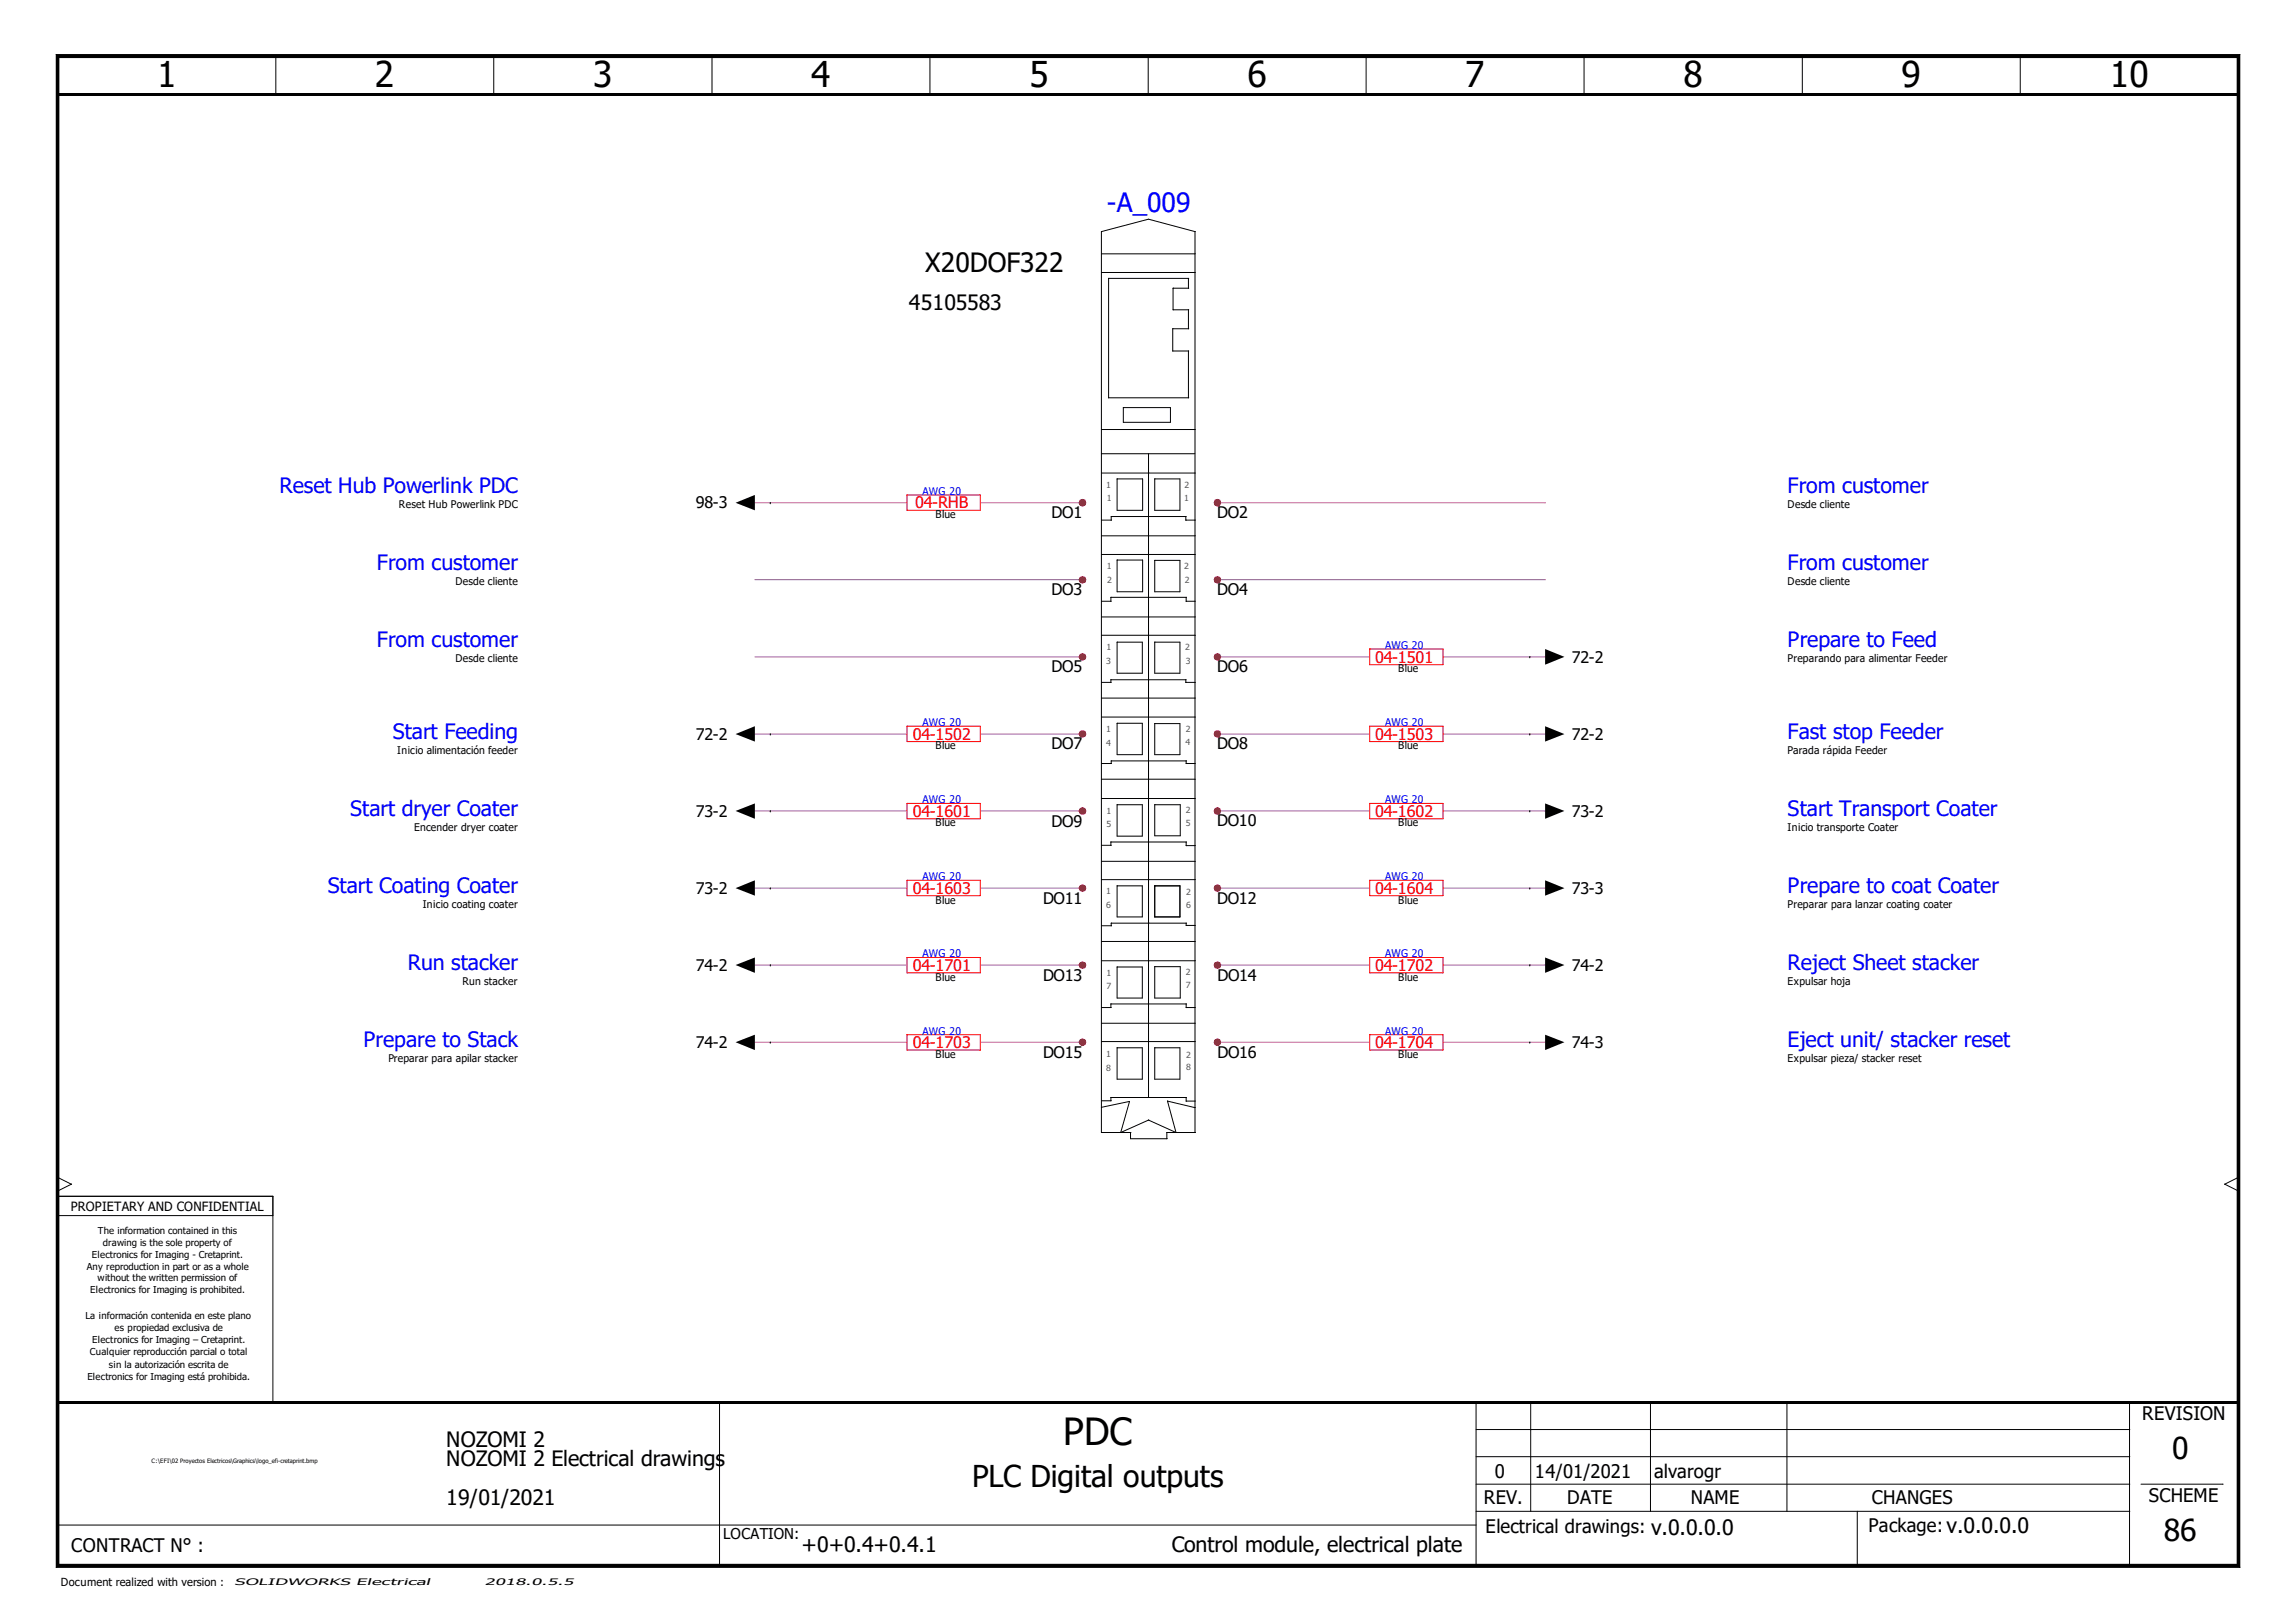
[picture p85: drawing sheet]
<svg xmlns="http://www.w3.org/2000/svg" width="297mm" height="210mm" viewBox="0 0 297 210" stroke-linecap="round" stroke-linejoin="round" font-family="sans-serif">
<defs><g id="words">
<text font-size="4.8" x="137.5" y="187">PDC</text>
<g font-size="4.6">
<text x="20.3" y="11.3">1</text>
<text x="48.5" y="11.3">2</text>
<text x="76.7" y="11.3">3</text>
<text x="104.9" y="11.3">4</text>
<text x="133.2" y="11.3">5</text>
<text x="161.4" y="11.3">6</text>
<text x="189.6" y="11.3">7</text>
<text x="217.8" y="11.3">8</text>
<text x="246" y="11.3">9</text>
<text x="273" y="11.3">10</text>
</g>
<g font-size="3.9">
<text x="281" y="188.8">0</text>
<text x="125.8" y="192.4">PLC Digital outputs</text>
<text x="279.9" y="199.4">86</text>
</g>
<text font-size="3.4" fill="#00f" x="143.2" y="27.4">-A_009</text>
<text font-size="3.4" x="119.7" y="35.1">X20DOF322</text>
<g font-size="2.7">
<text x="117.6" y="40.1">45105583</text>
<text x="57.7" y="187.2">NOZOMI 2</text>
<text x="57.7" y="189.7">NOZOMI 2 Electrical drawings</text>
<text x="57.7" y="194.7">19/01/2021</text>
<text x="103.7" y="200.9">+0+0.4+0.4.1</text>
<text x="151.6" y="200.9">Control module, electrical plate</text>
</g>
<g font-size="2.7" fill="#00f">
<text x="36.1" y="63.8">Reset Hub Powerlink PDC</text>
<text x="231.3" y="63.8">From customer</text>
<text x="48.8" y="73.7">From customer</text>
<text x="231.3" y="73.7">From customer</text>
<text x="48.8" y="83.7">From customer</text>
<text x="231.3" y="83.7">Prepare to Feed</text>
<text x="50.8" y="95.6">Start Feeding</text>
<text x="231.3" y="95.6">Fast stop Feeder</text>
<text x="45.3" y="105.5">Start dryer Coater</text>
<text x="231.3" y="105.5">Start Transport Coater</text>
<text x="42.4" y="115.5">Start Coating Coater</text>
<text x="231.3" y="115.5">Prepare to coat Coater</text>
<text x="52.7" y="125.5">Run stacker</text>
<text x="231.3" y="125.5">Reject Sheet stacker</text>
<text x="47" y="135.5">Prepare to Stack</text>
<text x="231.3" y="135.5">Eject unit/ stacker reset</text>
</g>
<g font-size="2.4">
<text x="277.2" y="183.8">REVISION</text>
<text x="193.4" y="191.3">0</text>
<text x="198.6" y="191.3">14/01/2021</text>
<text x="214" y="191.3">alvarogr</text>
<text x="192" y="194.7">REV.</text>
<text x="202.7" y="194.7">DATE</text>
<text x="218.7" y="194.7">NAME</text>
<text x="242.1" y="194.7">CHANGES</text>
<text x="278" y="194.4">SCHEME</text>
<text x="9.2" y="200.9">CONTRACT N° :</text>
<text x="192.2" y="198.3">Electrical drawings: v.0.0.0.0</text>
<text x="241.7" y="198.2">Package:v.0.0.0.0</text>
</g>
<g font-size="2.1">
<text x="90" y="65.8">98-3</text>
<text x="136.1" y="67.1">DO1</text>
<text x="157.5" y="67.1">DO2</text>
<text x="136.1" y="77">DO3</text>
<text x="157.5" y="77">DO4</text>
<text x="136.1" y="87">DO5</text>
<text x="157.5" y="87">DO6</text>
<text x="203.4" y="85.8">72-2</text>
<text x="90" y="95.7">72-2</text>
<text x="203.4" y="95.7">72-2</text>
<text x="136.1" y="97">DO7</text>
<text x="157.5" y="97">DO8</text>
<text x="90" y="105.7">73-2</text>
<text x="136.1" y="107">DO9</text>
<text x="157.5" y="106.9">DO10</text>
<text x="203.4" y="105.7">73-2</text>
<text x="90" y="115.7">73-2</text>
<text x="135" y="116.9">DO11</text>
<text x="157.5" y="116.9">DO12</text>
<text x="203.4" y="115.7">73-3</text>
<text x="90" y="125.6">74-2</text>
<text x="203.4" y="125.6">74-2</text>
<text x="135" y="126.9">DO13</text>
<text x="157.5" y="126.9">DO14</text>
<text x="90" y="135.6">74-2</text>
<text x="135" y="136.9">DO15</text>
<text x="157.5" y="136.9">DO16</text>
<text x="203.4" y="135.6">74-3</text>
</g>
<g font-size="2.1" fill="#f00">
<text x="118.4" y="65.8">04-RHB</text>
<text x="177.9" y="85.8">04-1501</text>
<text x="118.1" y="95.7">04-1502</text>
<text x="177.9" y="95.7">04-1503</text>
<text x="118.1" y="105.7">04-1601</text>
<text x="177.9" y="105.7">04-1602</text>
<text x="118.1" y="115.7">04-1603</text>
<text x="177.9" y="115.7">04-1604</text>
<text x="118.1" y="125.6">04-1701</text>
<text x="177.9" y="125.6">04-1702</text>
<text x="118.1" y="135.6">04-1703</text>
<text x="177.9" y="135.6">04-1704</text>
</g>
<text font-size="1.9" x="93.6" y="199.2">LOCATION:</text>
<text font-size="1.6" x="9.2" y="156.7">PROPIETARY AND CONFIDENTIAL</text>
<g font-size="1.4">
<text x="51.6" y="65.7">Reset Hub Powerlink PDC</text>
<text x="231.3" y="65.7">Desde cliente</text>
<text x="121" y="67.1">Blue</text>
<text x="58.9" y="75.7">Desde cliente</text>
<text x="231.3" y="75.7">Desde cliente</text>
<text x="58.9" y="85.7">Desde cliente</text>
<text x="180.9" y="87">Blue</text>
<text x="231.3" y="85.7">Preparando para alimentar Feeder</text>
<text x="51.4" y="97.6">Inicio alimentación feeder</text>
<text x="121" y="97">Blue</text>
<text x="180.9" y="97">Blue</text>
<text x="231.3" y="97.6">Parada rápida Feeder</text>
<text x="53.6" y="107.6">Encender dryer coater</text>
<text x="121" y="106.9">Blue</text>
<text x="180.9" y="106.9">Blue</text>
<text x="231.3" y="107.6">Inicio transporte Coater</text>
<text x="54.7" y="117.5">Inicio coating coater</text>
<text x="121" y="116.9">Blue</text>
<text x="180.9" y="116.9">Blue</text>
<text x="231.3" y="117.5">Preparar para lanzar coating coater</text>
<text x="59.9" y="127.5">Run stacker</text>
<text x="121" y="126.9">Blue</text>
<text x="180.9" y="126.9">Blue</text>
<text x="231.3" y="127.5">Expulsar hoja</text>
<text x="50.2" y="137.5">Preparar para apilar stacker</text>
<text x="121" y="136.9">Blue</text>
<text x="180.9" y="136.9">Blue</text>
<text x="231.3" y="137.5">Expulsar pieza/ stacker reset</text>
<text x="7.9" y="205.2">Document realized with version :</text>
</g>
<g font-size="1.4" fill="#00f">
<text x="119.3" y="64.1">AWG 20</text>
<text x="179.2" y="84">AWG 20</text>
<text x="119.3" y="94">AWG 20</text>
<text x="179.2" y="94">AWG 20</text>
<text x="119.3" y="104">AWG 20</text>
<text x="179.2" y="104">AWG 20</text>
<text x="119.3" y="113.9">AWG 20</text>
<text x="179.2" y="113.9">AWG 20</text>
<text x="119.3" y="123.9">AWG 20</text>
<text x="179.2" y="123.9">AWG 20</text>
<text x="119.3" y="133.9">AWG 20</text>
<text x="179.2" y="133.9">AWG 20</text>
</g>
<g font-size="1.2">
<text x="12.7" y="159.7">The information contained in this</text>
<text x="13.3" y="161.2">drawing is the sole property of</text>
<text x="11.2" y="164.3">Any reproduction in part or as a whole</text>
<text x="11.7" y="167.4">Electronics for Imaging is prohibited.</text>
<text x="11.9" y="162.8">Electronics for Imaging - Cretaprint.</text>
<text x="12.6" y="165.8">without the written permission of</text>
<text x="11" y="170.7">La información contenida en este plano</text>
<text x="11.9" y="173.8">Electronics for Imaging – Cretaprint.</text>
<text x="14.8" y="172.3">es propiedad exclusiva de</text>
<text x="11.3" y="178.6">Electronics for Imaging está prohibida.</text>
<text x="11.6" y="175.4">Cualquier reproducción parcial o total</text>
<text x="14.1" y="177">sin la autorización escrita de</text>
<text x="30.3" y="205.1">SOLIDWORKS Electrical</text>
<text x="62.7" y="205.1">2018.0.5.5</text>
</g>
<g font-size="1.1" fill="#5b5b5b">
<text x="143.1" y="63.1">1</text>
<text x="143.2" y="64.9">1</text>
<text x="153.2" y="64.9">1</text>
<text x="153.2" y="63.2">2</text>
<text x="143.2" y="73.7">1</text>
<text x="143.3" y="75.4">2</text>
<text x="153.2" y="73.6">2</text>
<text x="153.3" y="75.4">2</text>
<text x="143.1" y="86">3</text>
<text x="143.2" y="84.2">1</text>
<text x="153.3" y="84.2">2</text>
<text x="153.4" y="86">3</text>
<text x="143.1" y="94.7">1</text>
<text x="153.4" y="94.7">2</text>
<text x="143.1" y="96.5">4</text>
<text x="153.4" y="96.4">4</text>
<text x="143.2" y="107">5</text>
<text x="143.2" y="105.3">1</text>
<text x="153.4" y="106.9">5</text>
<text x="153.4" y="105.2">2</text>
<text x="143.1" y="117.6">6</text>
<text x="143.1" y="115.7">1</text>
<text x="153.5" y="115.9">2</text>
<text x="153.5" y="117.5">6</text>
<text x="143.2" y="126.3">1</text>
<text x="143.2" y="127.9">7</text>
<text x="153.4" y="126.2">2</text>
<text x="153.4" y="127.9">7</text>
<text x="143.1" y="136.7">1</text>
<text x="153.5" y="136.9">2</text>
<text x="143.1" y="138.6">8</text>
<text x="153.5" y="138.5">8</text>
</g>
<text font-size=".8" x="19.6" y="189.3">C:\EFI\02 Proyectos Electricos\Graphics\logo_efi-cretaprint.bmp</text>
</g></defs>
<path d="M.1 0h296.8v209.8h-296.8z" fill="none" stroke="#fff" stroke-width=".13"/>
<g fill="none" stroke="#000" stroke-width=".13">
<path d="M7.3 7.1l.3 .4zM7.3 7.1h282.5zM7.3 7.1v195.7zM7.3 7.1h282.5v195.7h-282.5zM7.6 7.5h281.8zM7.6 7.5v194.9zM7.6 7.5h281.8v194.9h-281.8zM35.7 7.2v5M63.9 7.2v5M92.2 7.2l-.1 5M120.4 7.2l-.1 5M148.6 7.2l-.1 5"/>
<path d="M176.8 7.2l-.1 5M205 7.2l-.1 5M233.2 7.2v5M261.4 7.2v5M289.4 7.5v194.9zM289.8 7.1l-.4 .4zM289.8 7.1v195.7zM142.5 30v116.6h3.8M142.5 30l6.1-1.6 6 1.6M142.5 30h.1M142.5 32.9h12.1M142.5 35.3h12.1"/>
<path d="M153.8 36v1.3M153.8 37.3h-2v2.8h2M153.8 36h-10.4v15.5h10.4M154.6 30h.1M154.6 30v116.6M142.5 58.7h12.1M142.5 55.6h12.1M145.3 52.7h6.1v2h-6.1zM148.6 58.7v83.3M153.8 40.1v2.4M153.8 45.4v6.1M153.8 42.5h-2.1v2.9h2.1"/>
<path d="M99.6 65.1h.1M140 65.1h.1M140 75h.1M142.5 61.2h12.1M142.5 71.8h12.1M142.5 77.8h1.3M142.5 67.3h1.3M142.5 79.8h12.1M142.5 69.3h12.1M144.5 62h3.3v4h-3.3zM144.5 72.5h3.3v4.1h-3.3zM149.4 62h3.3v4h-3.3z"/>
<path d="M149.4 72.5h3.3v4.1h-3.3zM153.4 66.8v.5h1.2M153.5 66.8h-9.7v.5M153.5 77.3v.5h1.1M153.5 77.3h-9.8v.5M157.5 65.1h.1M157.5 75h.1M99.6 95h.1M140 85h.1M140 95h.1M142.5 90.3h12.1M142.5 98.8h1.3"/>
<path d="M142.5 88.3h1.3M142.5 92.8h12.1M142.5 82.2h12.1M144.5 83.1h3.3v4h-3.3zM144.5 93.6h3.3v4.1h-3.3zM149.4 83.1h3.3v4h-3.3zM149.4 93.6h3.3v4.1h-3.3zM153.4 88v.3h1.2M153.5 88h-9.8v.3M153.5 98.5v.3h1.1M153.5 98.5h-9.7v.3M157.5 85h.1"/>
<path d="M157.5 95h.1M197.9 85h.1M197.9 95h.1M99.6 114.9h.1M99.6 104.9h.1M140 105h.1M140 114.9h.1M142.5 103.3h12.1M142.5 111.5h12.1M142.5 113.8h12.1M142.5 100.8h12.1M142.5 109.4h1.3"/>
<path d="M142.5 119.8h1.3M144.5 104.1h3.3v4.1h-3.3zM144.5 114.6h3.3v4.1h-3.3zM148.6 119.4h.1M149.4 104.1h3.3v4.1h-3.3zM149.4 114.6h3.3v4.1h-3.3zM153.5 109v.4h1.1M153.5 119.5v.3h1.1M153.5 109h-9.8v.4M153.5 119.5h-9.7v.3M157.5 104.9h.1M157.5 114.9h.1"/>
<path d="M197.9 104.9h.1M197.9 114.9h.1M99.6 124.9h.1M99.6 134.9h.1M140 124.9h.1M140 134.9h.1M142.5 130.4h1.3M142.5 121.8h12.1M142.5 134.8h12.1M142.5 132.4h12.1M142.5 124.3h12.1M144.5 125.1h3.3v4.1h-3.3z"/>
<path d="M144.5 135.6h3.3v4.1h-3.3zM149.4 125.1h3.3v4.1h-3.3zM149.4 135.6h3.3v4.1h-3.3zM153.5 129.9v.5h1.1M153.5 129.9h-9.8v.5M157.5 124.9h.1M157.5 134.9h.1M197.9 124.9h.1M197.9 134.9h.1M7.4 152.4l1.8 .8M7.4 154.8h27.9v26.7h-27.9zM7.4 157.3h27.9"/>
<path d="M9.2 153.2l-1.7 .9M9.2 153.2h.1M142.5 142.5h1.3M142.5 143.3l3.6-.8-1.1 4.1 3.6-1.7M146.3 146.6v.8h4.7M148.6 144.9h.1M151 142.5l1.1 4.1-3.5-1.7M151 142.5l3.6 .8M151 142.5h.1M153.5 142v.5h1.1M153.5 142h-9.8v.5M154.6 146.6h-3.6v.8"/>
<path d="M287.8 153.2l1.8 .9M287.8 153.2h.1M289.6 152.4l-1.8 .8M7.4 197.4h183.6M93.1 181.5v21.1M191 195.6h84.5M191 192.1h84.5M191 188.5h84.5M191 185h84.5M191 181.5v21.1M198.1 181.5l-.1 14.1M213.6 181.5l-.1 14.1"/>
<path d="M231.2 181.5v14.1M240.3 195.6v7M275.5 181.5v21.1M277 192.1h10.6M7.3 202.8h282.5zM7.6 202.4l-.3 .4zM7.6 202.4h281.8zM289.4 202.4l.4 .4z"/>
</g>
<path d="M7.3 7.3h282.5M7.3 202.6h282.5" fill="none" stroke="#000" stroke-width=".38"/>
<g fill="#000">
<path d="M7.3 7.1l.3 .4zM289.8 7.1l-.4 .4zM7.6 202.4l-.3 .4zM289.4 202.4l.4 .4z"/>
<path d="M95.2 65.1l2.5-1v1.9z" fill-rule="evenodd"/>
<path d="M95.2 95l2.5-1v2z" fill-rule="evenodd"/>
<path d="M199.9 84l2.5 1-2.5 1z" fill-rule="evenodd"/>
<path d="M199.9 94l2.5 1-2.5 1z" fill-rule="evenodd"/>
<path d="M95.2 114.9l2.5-1v2z" fill-rule="evenodd"/>
<path d="M95.2 104.9l2.5-.9v2z" fill-rule="evenodd"/>
<path d="M199.9 104l2.5 .9-2.5 1.1z" fill-rule="evenodd"/>
<path d="M199.9 113.9l2.5 1-2.5 1z" fill-rule="evenodd"/>
<path d="M95.2 124.9l2.5-1v2z" fill-rule="evenodd"/>
<path d="M95.2 134.9l2.5-1v2z" fill-rule="evenodd"/>
<path d="M199.9 123.9l2.5 1-2.5 1z" fill-rule="evenodd"/>
<path d="M199.9 133.9l2.5 1-2.5 1z" fill-rule="evenodd"/>
</g>
<path d="M7.4 7.1v195.7M7.4 12.2h282.2M289.6 7.1v195.7M7.4 181.5h282.2" fill="none" stroke="#000" stroke-width=".34"/>
<g fill="none" stroke="#a552a5" stroke-width=".13">
<path d="M97.7 65.1h42.4M97.7 75h42.4M157.5 65.1h42.4M157.5 75h42.4M97.7 85h42.4M97.7 95h42.4M157.5 85h42.4M157.5 95h42.4M97.7 104.9h42.4M97.7 114.9h42.4M157.5 104.9h42.4M157.5 114.9h42.4"/>
<path d="M97.7 124.9h42.4M97.7 134.9h42.4M157.5 124.9h42.4M157.5 134.9h42.4"/>
</g>
<path d="M117.3 64.1h9.5v1.9h-9.5z" fill-rule="evenodd" fill="#fff"/>
<path d="M117.3 64.1h9.5v1.9h-9.5z" fill="none" stroke="#f00" stroke-width=".13"/>
<path d="M177.2 84h9.5v2h-9.5z" fill-rule="evenodd" fill="#fff"/>
<path d="M177.2 84h9.5v2h-9.5z" fill="none" stroke="#f00" stroke-width=".13"/>
<path d="M177.2 94h9.5v2h-9.5z" fill-rule="evenodd" fill="#fff"/>
<path d="M177.2 94h9.5v2h-9.5z" fill="none" stroke="#f00" stroke-width=".13"/>
<path d="M177.2 104h9.5v2h-9.5z" fill-rule="evenodd" fill="#fff"/>
<path d="M177.2 104h9.5v2h-9.5z" fill="none" stroke="#f00" stroke-width=".13"/>
<path d="M177.2 113.9h9.5v2h-9.5z" fill-rule="evenodd" fill="#fff"/>
<path d="M177.2 113.9h9.5v2h-9.5z" fill="none" stroke="#f00" stroke-width=".13"/>
<path d="M177.2 123.9h9.5v2h-9.5z" fill-rule="evenodd" fill="#fff"/>
<path d="M177.2 123.9h9.5v2h-9.5z" fill="none" stroke="#f00" stroke-width=".13"/>
<path d="M177.2 133.9h9.5v2h-9.5z" fill-rule="evenodd" fill="#fff"/>
<path d="M177.2 133.9h9.5v2h-9.5z" fill="none" stroke="#f00" stroke-width=".13"/>
<path d="M117.3 94h9.5v2h-9.5z" fill-rule="evenodd" fill="#fff"/>
<path d="M117.3 94h9.5v2h-9.5z" fill="none" stroke="#f00" stroke-width=".13"/>
<path d="M117.3 104h9.5v2h-9.5z" fill-rule="evenodd" fill="#fff"/>
<path d="M117.3 104h9.5v2h-9.5z" fill="none" stroke="#f00" stroke-width=".13"/>
<path d="M117.3 113.9h9.5v2h-9.5z" fill-rule="evenodd" fill="#fff"/>
<path d="M117.3 113.9h9.5v2h-9.5z" fill="none" stroke="#f00" stroke-width=".13"/>
<path d="M117.3 123.9h9.5v2h-9.5z" fill-rule="evenodd" fill="#fff"/>
<path d="M117.3 123.9h9.5v2h-9.5z" fill="none" stroke="#f00" stroke-width=".13"/>
<path d="M117.3 133.9h9.5v2h-9.5z" fill-rule="evenodd" fill="#fff"/>
<path d="M117.3 133.9h9.5v2h-9.5z" fill="none" stroke="#f00" stroke-width=".13"/>
<g fill="#a50000">
<path d="M157.5 124.4l.4 .1-.4 .4z"/>
<path d="M157.1 124.5l.4 .4h-.5z"/>
<path d="M157.5 94.5l.4 .1-.4 .4z"/>
<path d="M157.5 95h.5l-.1 .3z"/>
<path d="M157.5 74.5l.4 .2-.4 .3z"/>
<path d="M157.1 74.7l.4 .3h-.5z"/>
<path d="M139.7 124.5l.3 .4h-.5z"/>
<path d="M140.1 95h.4l-.1 .3z"/>
<path d="M139.7 74.7l.3 .3h-.5z"/>
<path d="M157.5 134.8l.4-.3 .1 .4z" fill-rule="evenodd"/>
<path d="M157.5 134.4l.4 .1-.4 .3z" fill-rule="evenodd"/>
<path d="M157.1 134.5l.4-.1v.4z" fill-rule="evenodd"/>
<path d="M157.1 134.5l.4 .3-.5 .1z" fill-rule="evenodd"/>
<path d="M157 134.9h.5l-.4 .3z" fill-rule="evenodd"/>
<path d="M157.1 135.2l.4-.3v.5z" fill-rule="evenodd"/>
<path d="M157.5 134.9l.4 .3-.4 .2z" fill-rule="evenodd"/>
<path d="M157.6 134.9h.4l-.1 .3z" fill-rule="evenodd"/>
<path d="M157.5 124.9l.4-.4 .1 .4z" fill-rule="evenodd"/>
<path d="M157.1 124.5l.4-.1v.4z" fill-rule="evenodd"/>
<path d="M157 124.9h.5l-.4 .4z" fill-rule="evenodd"/>
<path d="M157.5 124.9v.5l-.4-.1z" fill-rule="evenodd"/>
<path d="M157.5 124.9l.4 .4-.4 .1z" fill-rule="evenodd"/>
<path d="M157.5 124.9h.5l-.1 .4z" fill-rule="evenodd"/>
<path d="M157.5 114.9l.4-.3 .1 .3z" fill-rule="evenodd"/>
<path d="M157.5 114.4l.4 .2-.4 .3z" fill-rule="evenodd"/>
<path d="M157.1 114.6l.4-.2v.5z" fill-rule="evenodd"/>
<path d="M157.1 114.6l.3 .3h-.4z" fill-rule="evenodd"/>
<path d="M157 114.9l.5 .1-.4 .3z" fill-rule="evenodd"/>
<path d="M157.1 115.3l.4-.3v.4z" fill-rule="evenodd"/>
<path d="M157.5 115l.4 .3-.4 .1z" fill-rule="evenodd"/>
<path d="M157.5 115l.5-.1-.1 .4z" fill-rule="evenodd"/>
<path d="M157.5 104.9l.4-.3 .1 .3z" fill-rule="evenodd"/>
<path d="M157.5 104.4l.4 .2-.4 .3z" fill-rule="evenodd"/>
<path d="M157.1 104.6l.4-.2v.5z" fill-rule="evenodd"/>
<path d="M157.1 104.6l.3 .3h-.4z" fill-rule="evenodd"/>
<path d="M157 104.9l.5 .1-.4 .3z" fill-rule="evenodd"/>
<path d="M157.5 105v.5l-.4-.2z" fill-rule="evenodd"/>
<path d="M157.5 105l.4 .3-.4 .2z" fill-rule="evenodd"/>
<path d="M157.5 105l.5-.1-.1 .4z" fill-rule="evenodd"/>
<path d="M157.5 95l.4-.4 .1 .4z" fill-rule="evenodd"/>
<path d="M157.1 94.6l.4-.1v.4z" fill-rule="evenodd"/>
<path d="M157.1 94.6l.3 .4h-.4z" fill-rule="evenodd"/>
<path d="M157 95h.5l-.4 .3z" fill-rule="evenodd"/>
<path d="M157.5 95v.5l-.4-.2z" fill-rule="evenodd"/>
<path d="M157.5 95l.4 .3-.4 .2z" fill-rule="evenodd"/>
<path d="M157.5 85l.4-.3 .1 .3z" fill-rule="evenodd"/>
<path d="M157.5 84.5l.4 .2-.4 .3z" fill-rule="evenodd"/>
<path d="M157.1 84.7l.4-.2v.5z" fill-rule="evenodd"/>
<path d="M157.1 84.7l.3 .3h-.4z" fill-rule="evenodd"/>
<path d="M157 85h.5l-.4 .3z" fill-rule="evenodd"/>
<path d="M157.1 85.3l.4-.3v.5z" fill-rule="evenodd"/>
<path d="M157.5 85l.4 .3-.4 .2z" fill-rule="evenodd"/>
<path d="M157.5 85h.5l-.1 .3z" fill-rule="evenodd"/>
<path d="M157.5 75l.4-.3 .1 .3z" fill-rule="evenodd"/>
<path d="M157.1 74.7l.4-.2v.5z" fill-rule="evenodd"/>
<path d="M157 75l.5 .1-.4 .3z" fill-rule="evenodd"/>
<path d="M157.5 75.1v.4l-.4-.1z" fill-rule="evenodd"/>
<path d="M157.5 75.1l.4 .3-.4 .1z" fill-rule="evenodd"/>
<path d="M157.5 75.1l.5-.1-.1 .4z" fill-rule="evenodd"/>
<path d="M157.5 65l.4-.3 .1 .4z" fill-rule="evenodd"/>
<path d="M157.5 64.6l.4 .1-.4 .3z" fill-rule="evenodd"/>
<path d="M157.1 64.7l.4-.1v.4z" fill-rule="evenodd"/>
<path d="M157.1 64.7l.3 .4h-.4z" fill-rule="evenodd"/>
<path d="M157 65.1h.5l-.4 .3z" fill-rule="evenodd"/>
<path d="M157.1 65.4l.4-.3v.5z" fill-rule="evenodd"/>
<path d="M157.5 65.1l.4 .3-.4 .2z" fill-rule="evenodd"/>
<path d="M157.5 65.1h.5l-.1 .3z" fill-rule="evenodd"/>
<path d="M140.1 134.8l.3-.3 .1 .4z" fill-rule="evenodd"/>
<path d="M140 134.4l.4 .1-.3 .3z" fill-rule="evenodd"/>
<path d="M139.7 134.5l.3-.1v.4z" fill-rule="evenodd"/>
<path d="M139.7 134.5l.3 .4h-.5z" fill-rule="evenodd"/>
<path d="M139.5 134.9h.5l-.3 .3z" fill-rule="evenodd"/>
<path d="M140 134.9v.5l-.3-.2z" fill-rule="evenodd"/>
<path d="M140 134.9l.4 .3-.4 .2z" fill-rule="evenodd"/>
<path d="M140.1 134.9h.4l-.1 .3z" fill-rule="evenodd"/>
<path d="M140.1 124.9l.3-.4 .1 .4z" fill-rule="evenodd"/>
<path d="M140 124.4l.4 .1-.3 .4z" fill-rule="evenodd"/>
<path d="M139.7 124.5l.3-.1v.5z" fill-rule="evenodd"/>
<path d="M139.5 124.9h.5l-.3 .4z" fill-rule="evenodd"/>
<path d="M140 124.9v.5l-.3-.1z" fill-rule="evenodd"/>
<path d="M140 125l.4 .3-.4 .1z" fill-rule="evenodd"/>
<path d="M140.1 124.9h.4l-.1 .4z" fill-rule="evenodd"/>
<path d="M140.1 114.9l.3-.3 .1 .3z" fill-rule="evenodd"/>
<path d="M140 114.4l.4 .2-.3 .3z" fill-rule="evenodd"/>
<path d="M139.7 114.6l.3-.2v.5z" fill-rule="evenodd"/>
<path d="M139.7 114.6l.3 .3h-.5z" fill-rule="evenodd"/>
<path d="M139.5 114.9l.5 .1-.3 .3z" fill-rule="evenodd"/>
<path d="M140 115v.4l-.3-.1z" fill-rule="evenodd"/>
<path d="M140 115l.4 .3-.4 .1z" fill-rule="evenodd"/>
<path d="M140.1 114.9h.4l-.1 .4z" fill-rule="evenodd"/>
<path d="M140.1 104.9l.3-.3 .1 .3z" fill-rule="evenodd"/>
<path d="M140 104.4l.4 .2-.3 .3z" fill-rule="evenodd"/>
<path d="M139.7 104.6l.3-.2v.5z" fill-rule="evenodd"/>
<path d="M139.7 104.6l.3 .3h-.5z" fill-rule="evenodd"/>
<path d="M139.5 104.9l.5 .1-.3 .3z" fill-rule="evenodd"/>
<path d="M140 105v.5l-.3-.2z" fill-rule="evenodd"/>
<path d="M140 105l.4 .3-.4 .2z" fill-rule="evenodd"/>
<path d="M140.1 104.9h.4l-.1 .4z" fill-rule="evenodd"/>
<path d="M140.1 95l.3-.4 .1 .4z" fill-rule="evenodd"/>
<path d="M140 94.5l.4 .1-.3 .4z" fill-rule="evenodd"/>
<path d="M139.7 94.6l.3-.1v.5z" fill-rule="evenodd"/>
<path d="M139.7 94.6l.3 .4h-.5z" fill-rule="evenodd"/>
<path d="M139.5 95h.5l-.3 .3z" fill-rule="evenodd"/>
<path d="M140 95v.5l-.3-.2z" fill-rule="evenodd"/>
<path d="M140 95l.4 .3-.4 .2z" fill-rule="evenodd"/>
<path d="M140.1 85l.3-.3 .1 .3z" fill-rule="evenodd"/>
<path d="M140 84.5l.4 .2-.3 .3z" fill-rule="evenodd"/>
<path d="M139.7 84.7l.3-.2v.5z" fill-rule="evenodd"/>
<path d="M139.7 84.7l.3 .3h-.5z" fill-rule="evenodd"/>
<path d="M139.5 85h.5l-.3 .3z" fill-rule="evenodd"/>
<path d="M140 85v.5l-.3-.2z" fill-rule="evenodd"/>
<path d="M140 85l.4 .3-.4 .2z" fill-rule="evenodd"/>
<path d="M140.1 85h.4l-.1 .3z" fill-rule="evenodd"/>
<path d="M140.1 75l.3-.3 .1 .3z" fill-rule="evenodd"/>
<path d="M140 74.5l.4 .2-.3 .3z" fill-rule="evenodd"/>
<path d="M139.7 74.7l.3-.2v.5z" fill-rule="evenodd"/>
<path d="M139.5 75l.5 .1-.3 .3z" fill-rule="evenodd"/>
<path d="M140 75.1v.4l-.3-.1z" fill-rule="evenodd"/>
<path d="M140 75.1l.4 .3-.4 .1z" fill-rule="evenodd"/>
<path d="M140.1 75h.4l-.1 .4z" fill-rule="evenodd"/>
<path d="M140.1 65l.3-.3 .1 .4z" fill-rule="evenodd"/>
<path d="M140 64.6l.4 .1-.3 .3z" fill-rule="evenodd"/>
<path d="M139.7 64.7l.3-.1v.4z" fill-rule="evenodd"/>
<path d="M139.7 64.7l.3 .4h-.5z" fill-rule="evenodd"/>
<path d="M139.5 65.1h.5l-.3 .3z" fill-rule="evenodd"/>
<path d="M140 65.1v.5l-.3-.2z" fill-rule="evenodd"/>
<path d="M140 65.1l.4 .3-.4 .2z" fill-rule="evenodd"/>
<path d="M140.1 65.1h.4l-.1 .3z" fill-rule="evenodd"/>
</g>
<use href="#words"/>
</svg>
